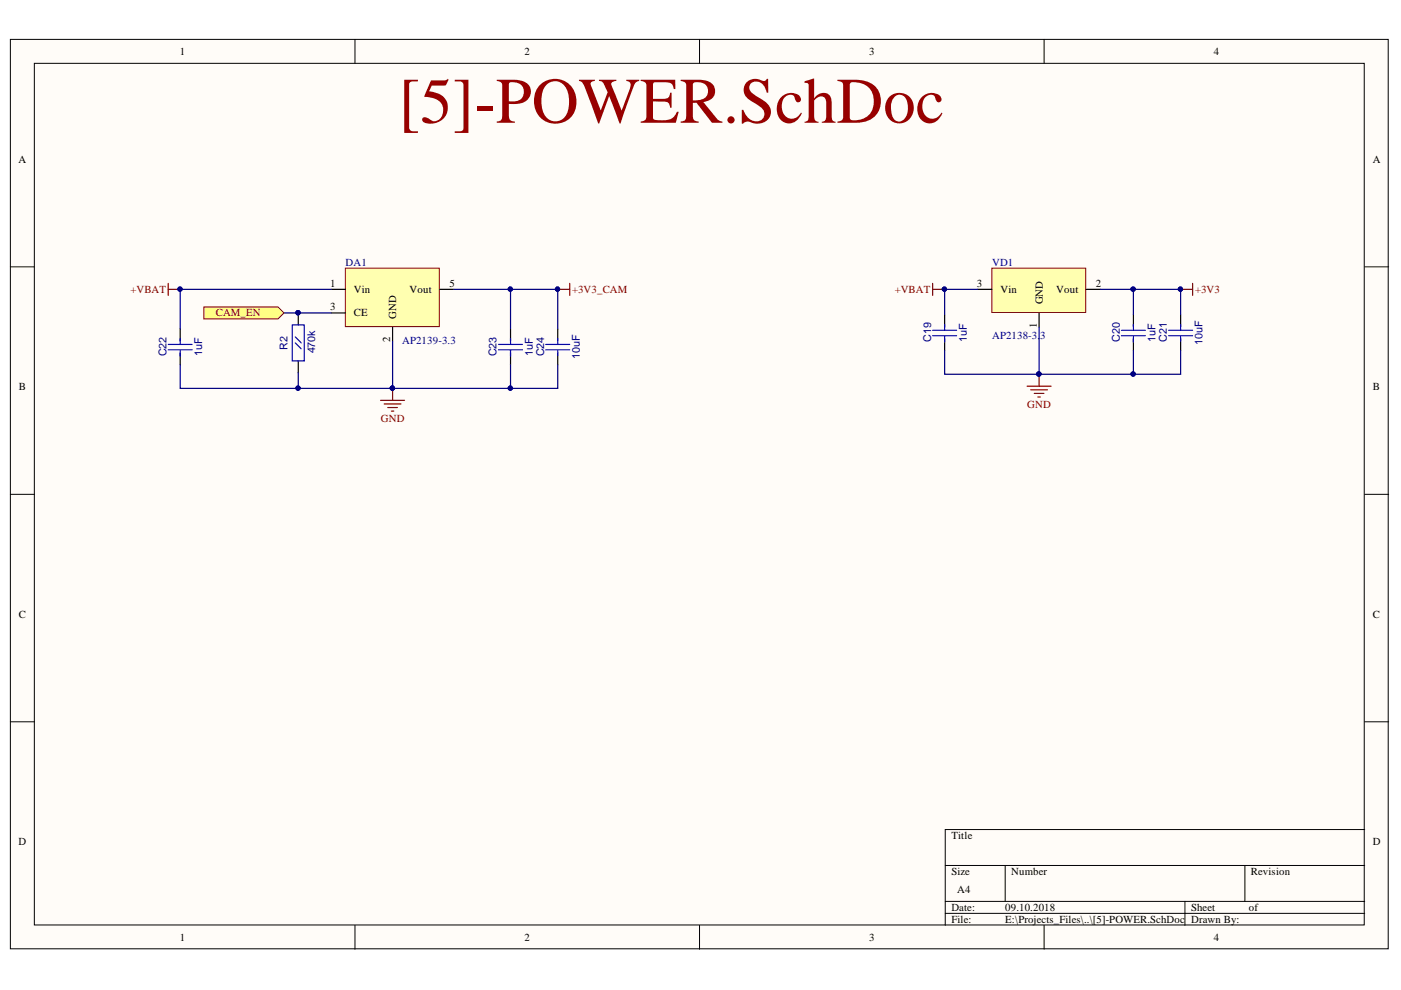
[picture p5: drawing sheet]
<svg xmlns="http://www.w3.org/2000/svg" width="297mm" height="210mm" viewBox="0 0 297 210" stroke-linecap="round" stroke-linejoin="round" font-family="sans-serif">
<defs><g id="words">
<text font-size="13.8" fill="#980000" x="84.5" y="26">[5]-POWER.SchDoc</text>
<g font-size="2.3">
<text x="38.1" y="11.7">1</text>
<text x="111.2" y="11.7">2</text>
<text x="184.3" y="11.7">3</text>
<text x="257.4" y="11.7">4</text>
<text x="3.9" y="34.5">A</text>
<text x="291.1" y="34.5">A</text>
<text x="70" y="60.8">1</text>
<text x="70" y="65.8">3</text>
<text x="75" y="62.1">Vin</text>
<text x="86.9" y="62.1">Vout</text>
<text x="95.3" y="60.8">5</text>
<text x="207.1" y="60.8">3</text>
<text x="212.1" y="62.1">Vin</text>
<text x="221.1" y="64.6" transform="rotate(-90 221.1 64.6)">GND</text>
<text x="223.9" y="62.1">Vout</text>
<text x="232.3" y="60.8">2</text>
<text x="75" y="67.1">CE</text>
<text x="84" y="67.6" transform="rotate(-90 84 67.6)">GND</text>
<text x="219.8" y="69.5" transform="rotate(-90 219.8 69.5)">1</text>
<text x="82.7" y="72.5" transform="rotate(-90 82.7 72.5)">2</text>
<text x="4" y="82.7">B</text>
<text x="291.1" y="82.7">B</text>
<text x="4" y="131">C</text>
<text x="291.1" y="131">C</text>
<text x="3.9" y="179.2">D</text>
<text x="201.7" y="177.9">Title</text>
<text x="291.1" y="179.2">D</text>
<text x="201.7" y="185.6">Size</text>
<text x="214.4" y="185.6">Number</text>
<text x="265.2" y="185.6">Revision</text>
<text x="203" y="189.4">A4</text>
<text x="201.7" y="193.2">Date:</text>
<text x="201.7" y="195.7">File:</text>
<text x="213.1" y="193.2">09.10.2018</text>
<text x="213.1" y="195.7">E:\Projects_Files\..\[5]-POWER.SchDoc</text>
<text x="252.5" y="193.2">Sheet</text>
<text x="252.5" y="195.7">Drawn By:</text>
<text x="264.8" y="193.2">of</text>
<text x="38.1" y="199.5">1</text>
<text x="111.2" y="199.5">2</text>
<text x="184.3" y="199.5">3</text>
<text x="257.4" y="199.5">4</text>
</g>
<g font-size="2.3" fill="#000080">
<text x="73.2" y="56.4">DA1</text>
<text x="210.3" y="56.4">VD1</text>
<text x="210.3" y="71.9">AP2138-3.3</text>
<text x="35.3" y="75.5" transform="rotate(-90 35.3 75.5)">C22</text>
<text x="42.9" y="75.5" transform="rotate(-90 42.9 75.5)">1uF</text>
<text x="61" y="74.1" transform="rotate(-90 61 74.1)">R2</text>
<text x="66.8" y="74.9" transform="rotate(-90 66.8 74.9)">470k</text>
<text x="85.2" y="72.8">AP2139-3.3</text>
<text x="105.3" y="75.5" transform="rotate(-90 105.3 75.5)">C23</text>
<text x="113" y="75.5" transform="rotate(-90 113 75.5)">1uF</text>
<text x="115.4" y="75.5" transform="rotate(-90 115.4 75.5)">C24</text>
<text x="123" y="76" transform="rotate(-90 123 76)">10uF</text>
<text x="197.4" y="72.6" transform="rotate(-90 197.4 72.6)">C19</text>
<text x="205" y="72.4" transform="rotate(-90 205 72.4)">1uF</text>
<text x="237.4" y="72.6" transform="rotate(-90 237.4 72.6)">C20</text>
<text x="245" y="72.4" transform="rotate(-90 245 72.4)">1uF</text>
<text x="247.4" y="72.4" transform="rotate(-90 247.4 72.4)">C21</text>
<text x="255" y="73.1" transform="rotate(-90 255 73.1)">10uF</text>
</g>
<g font-size="2.3" fill="#800000">
<text x="27.7" y="62.1">+VBAT</text>
<text x="121.3" y="62.1">+3V3_CAM</text>
<text x="189.7" y="62.1">+VBAT</text>
<text x="253.4" y="62.1">+3V3</text>
<text x="45.8" y="67.1">CAM_EN</text>
<text x="80.8" y="89.5">GND</text>
<text x="217.8" y="86.4">GND</text>
</g>
</g></defs>
<g fill="#fffcf8" stroke="#000" stroke-width=".21">
<path d="M2.2 8.4h292.1v192.8h-292.1z"/>
<path d="M7.3 13.4h281.9v182.7h-281.9z"/>
</g>
<g fill="none" stroke="#000" stroke-width=".21">
<path d="M75.3 8.4v5M148.3 8.4v5M221.4 8.4v5M2.2 56.6h5.1M289.3 56.6h5.1M2.2 104.8h5.1M289.3 104.8h5.1M2.2 153h5.1M289.3 153h5.1M289.3 175.9h-88.9v20.3M75.3 196.2v5.1M148.3 196.2v5.1"/>
<path d="M200.4 183.5h88.9M200.4 191.1h88.9M200.4 193.7h88.9M213.1 183.5v7.6M221.4 196.2v5.1M251.2 191.1v5.1M263.9 183.5v7.6"/>
</g>
<path d="M210.3 56.9h19.9v9.4h-19.9z" fill="#ffffb0" stroke="#800000" stroke-width=".21"/>
<path d="M200.3 66.7v2.6M200.3 71.8v2.5M207.3 61.4h3M220.3 66.4v2.9M230.3 61.4h3M240.3 66.7v2.6M240.3 71.8v2.5M250.3 66.7v2.6M250.3 71.8v2.5" fill="none" stroke="#000" stroke-width=".25"/>
<path d="M197.7 70h5.1M197.7 71.2h5.1M200.3 68.8v1.2M200.3 71.3v1.2M237.8 70h5M237.8 71.2h5M240.3 68.8v1.2M240.3 71.3v1.2M247.8 70h5.1M247.8 71.2h5.1M250.3 68.8v1.2M250.3 71.3v1" fill="none" stroke="#00f" stroke-width=".25"/>
<path d="M197.7 61.4h2.6M197.7 60.1v2.5M220.3 79.4v2.5M250.3 61.4h2.6M252.9 60.1v2.5M217.8 81.9h5M218.5 82.6h3.6M219.3 83.4h2M220.1 84.2h.5" fill="none" stroke="#800000" stroke-width=".25"/>
<g fill="#000080" stroke="#000080" stroke-width=".21">
<circle cx="220.3" cy="79.3" r=".46"/>
<circle cx="250.3" cy="61.3" r=".46"/>
<circle cx="200.2" cy="61.3" r=".46"/>
</g>
<path d="M73.2 56.9h19.9v12.3h-19.9z" fill="#ffffb0" stroke="#800000" stroke-width=".21"/>
<path d="M38.2 69.7v2.6M38.2 74.8v2.5M70.2 61.4h3M70.2 66.4h3M83.2 69.3v3M93.2 61.4h3M108.2 69.7v2.6M108.2 74.8v2.5M118.3 69.7v2.6M118.3 74.8v2.5" fill="none" stroke="#000" stroke-width=".25"/>
<path d="M35.7 73h5M35.7 74.2h5M38.2 71.8v1.2M38.2 74.3v1.2M105.7 73h5.1M105.7 74.2h5.1M108.2 71.8v1.2M108.2 74.3v1.2M115.7 73h5.1M115.7 74.2h5.1M118.3 71.8v1.2M118.3 74.3v1" fill="none" stroke="#00f" stroke-width=".25"/>
<path d="M43.2 65.1h15.7l1.3 1.3-1.3 1.2h-15.7z" fill-rule="evenodd" fill="#ffff80" stroke="#800000" stroke-width=".21"/>
<path d="M63.2 66.4v2.5M63.2 76.5v2.5" fill="none" stroke="#000" stroke-width=".25"/>
<g fill="#000080" stroke="#000080" stroke-width=".21">
<circle cx="63.2" cy="66.3" r=".46"/>
<circle cx="38.2" cy="61.3" r=".46"/>
<circle cx="118.2" cy="61.3" r=".46"/>
<circle cx="83.2" cy="82.3" r=".46"/>
<circle cx="200.2" cy="61.3" r=".46"/>
<circle cx="240.2" cy="61.3" r=".46"/>
<circle cx="220.3" cy="79.3" r=".46"/>
<circle cx="240.2" cy="79.3" r=".46"/>
<circle cx="250.3" cy="61.3" r=".46"/>
<circle cx="108.2" cy="82.3" r=".46"/>
<circle cx="108.2" cy="61.3" r=".46"/>
<circle cx="63.2" cy="82.3" r=".46"/>
</g>
<path d="M62 68.9h2.5v7.6h-2.5zM62.6 72.7l1.3 1.3M62.6 71.4l1.3 1.3" fill="none" stroke="#00f" stroke-width=".25"/>
<path d="M35.7 60.1v2.5M35.7 61.4h2.5M118.3 61.4h2.5M120.8 60.1v2.5M80.7 84.9h5.1M81.5 85.6h3.5M82.2 86.4h2.1M83 87.2h.5M83.2 82.3v2.6" fill="none" stroke="#800000" stroke-width=".25"/>
<g fill="none" stroke="#000080" stroke-width=".25">
<path d="M38.2 77.3v5h25M60.2 66.4h10M63.2 79v3.3h20M70.2 61.4h-32v8.3M83.2 72.3v10h25v-5M96.2 61.4h12v8.3M108.2 61.4h10.1v8.3M118.3 77.3v5h-10.1M207.3 61.4h-7v5.3M220.3 69.3v10.1h-20v-5.1M233.3 61.4h7v5.3M240.3 74.3v5.1h-20"/>
<path d="M240.3 61.4h10v5.3M250.3 74.3v5.1h-10"/>
</g>
<use href="#words"/>
</svg>
